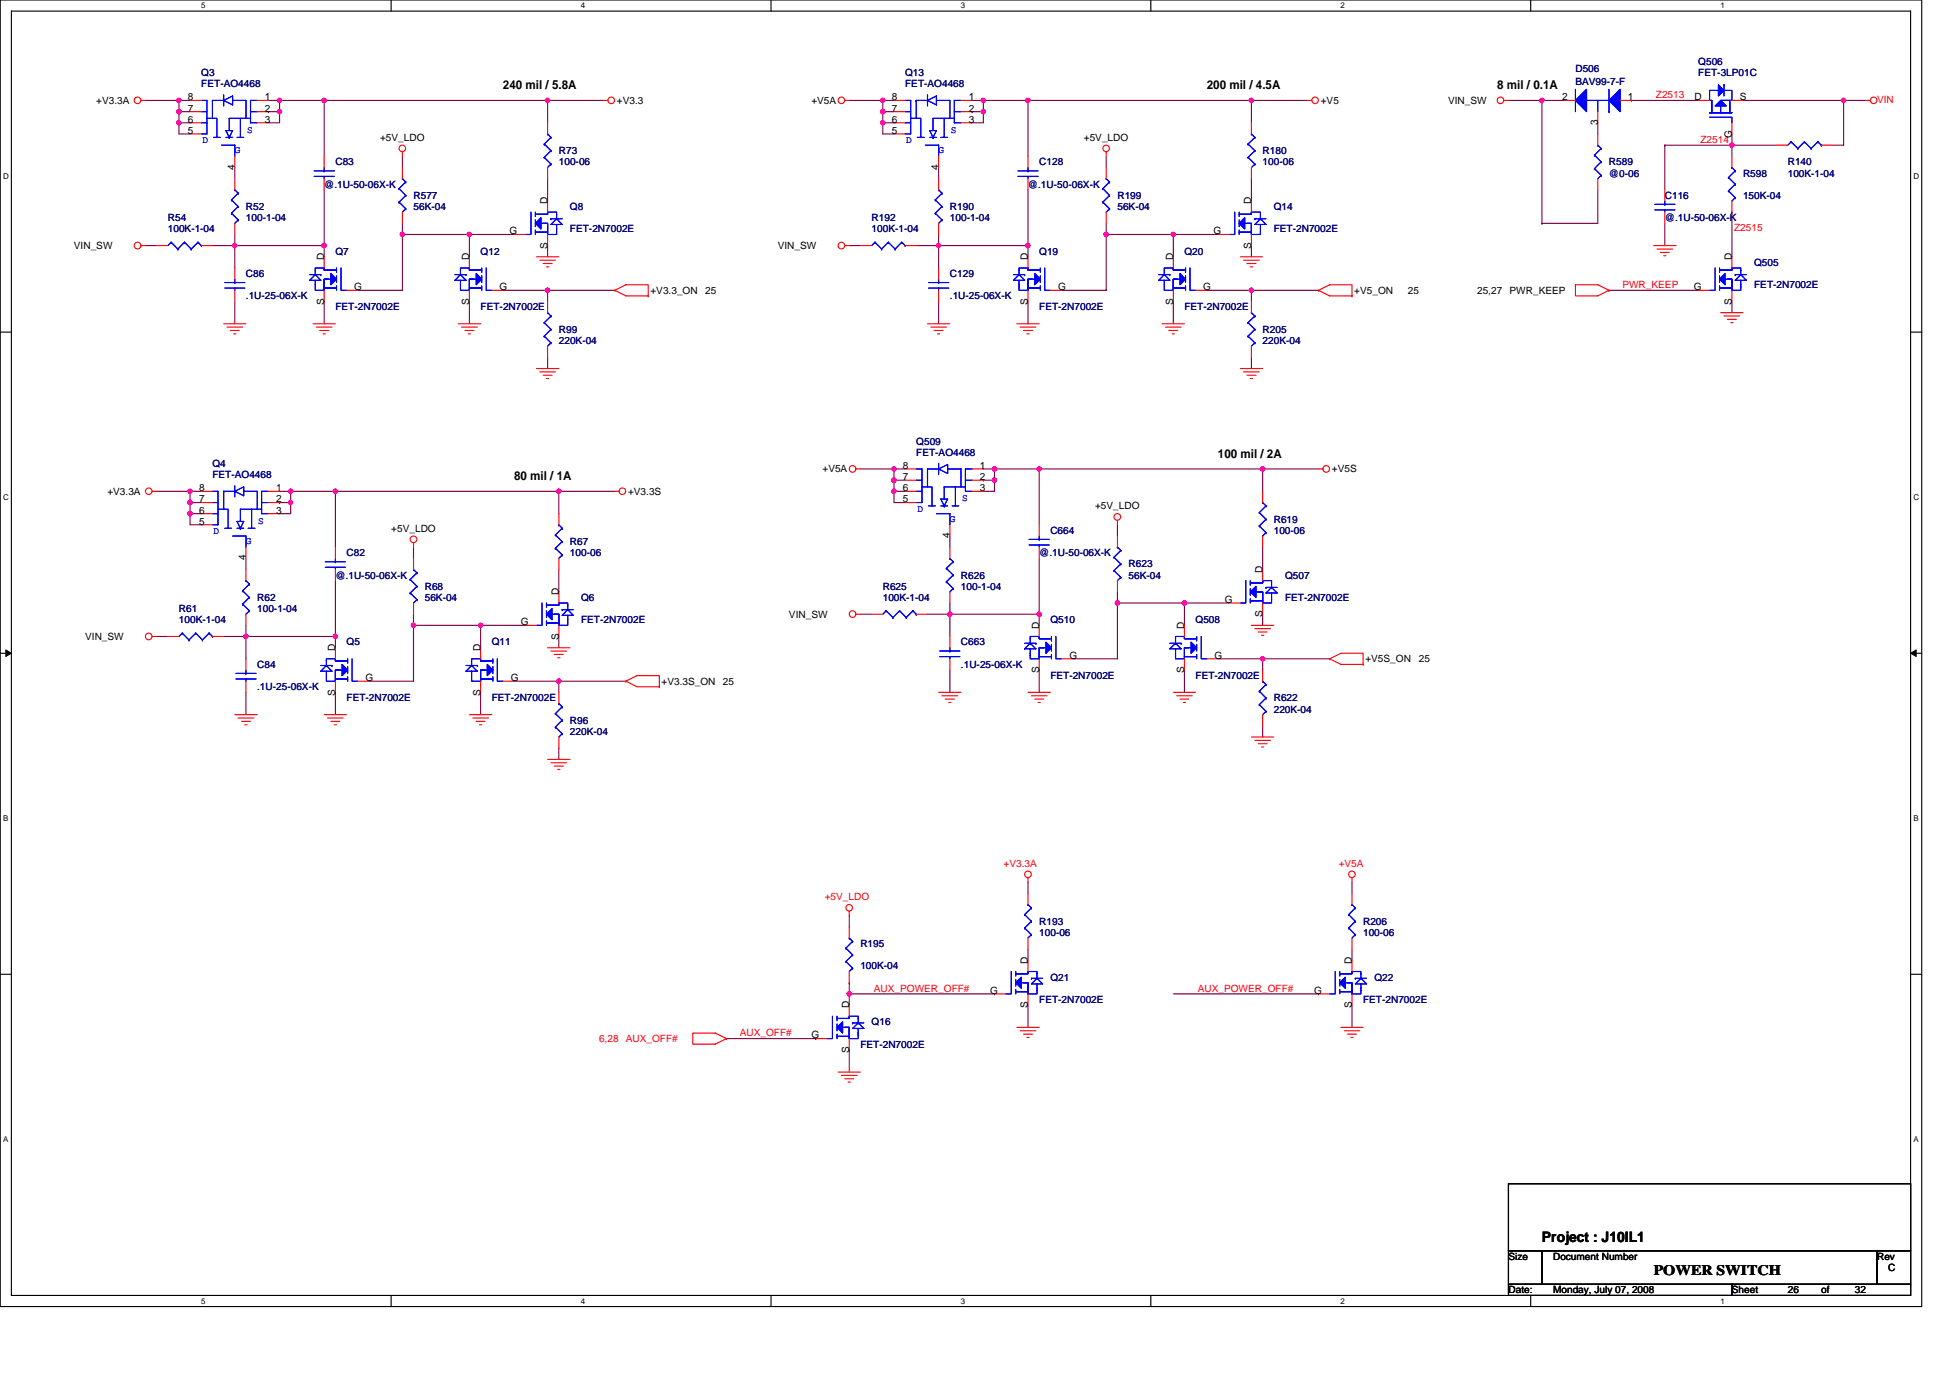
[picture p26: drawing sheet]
<svg xmlns="http://www.w3.org/2000/svg" width="297mm" height="210mm" viewBox="0 0 297 210" stroke-linecap="round" stroke-linejoin="round" font-family="sans-serif">
<defs><g id="words">
<g font-size="2.2">
<text x="234.9" y="189.2">Project : J10IL1</text>
<text x="251.9" y="194.3">POWER SWITCH</text>
</g>
<g font-size="1.9">
<text x="76.6" y="13.6">240 mil / 5.8A</text>
<text x="183.8" y="13.6">200 mil / 4.5A</text>
<text x="228.1" y="13.6">8 mil / 0.1A</text>
<text x="185.5" y="69.8">100 mil / 2A</text>
<text x="78.3" y="73.2">80 mil / 1A</text>
</g>
<g font-size="1.5" fill="#000080">
<text x="30.7" y="11.6">Q3</text>
<text x="137.9" y="11.6">Q13</text>
<text x="240" y="10.9">D506</text>
<text x="258.7" y="9.9">Q506</text>
<text x="258.7" y="11.6">FET-3LP01C</text>
<text x="30.7" y="13.3">FET-AO4468</text>
<text x="137.9" y="13.3">FET-AO4468</text>
<text x="240" y="12.9">BAV99-7-F</text>
<text x="85.1" y="23.5">R73</text>
<text x="192.3" y="23.5">R180</text>
<text x="49.4" y="28.6">@.1U-50-06X-K</text>
<text x="51.1" y="25.2">C83</text>
<text x="85.1" y="25.2">100-06</text>
<text x="156.6" y="28.6">@.1U-50-06X-K</text>
<text x="158.3" y="25.2">C128</text>
<text x="192.3" y="25.2">100-06</text>
<text x="245.1" y="25.2">R589</text>
<text x="245.1" y="26.9">@0-06</text>
<text x="265.5" y="26.9">R598</text>
<text x="272.3" y="25.2">R140</text>
<text x="272.3" y="26.9">100K-1-04</text>
<text x="25.6" y="33.7">R54</text>
<text x="25.6" y="35.4">100K-1-04</text>
<text x="37.5" y="32">R52</text>
<text x="37.5" y="33.7">100-1-04</text>
<text x="63" y="30.3">R577</text>
<text x="63" y="32">56K-04</text>
<text x="86.8" y="32">Q8</text>
<text x="86.8" y="35.4">FET-2N7002E</text>
<text x="132.8" y="33.7">R192</text>
<text x="132.8" y="35.4">100K-1-04</text>
<text x="144.7" y="32">R190</text>
<text x="144.7" y="33.7">100-1-04</text>
<text x="170.2" y="30.3">R199</text>
<text x="170.2" y="32">56K-04</text>
<text x="194" y="32">Q14</text>
<text x="194" y="35.4">FET-2N7002E</text>
<text x="253.6" y="30.3">C116</text>
<text x="253.6" y="33.7">@.1U-50-06X-K</text>
<text x="265.5" y="30.3">150K-04</text>
<text x="51.1" y="38.8">Q7</text>
<text x="73.2" y="38.8">Q12</text>
<text x="158.3" y="38.8">Q19</text>
<text x="180.4" y="38.8">Q20</text>
<text x="267.2" y="40.5">Q505</text>
<text x="37.5" y="42.2">C86</text>
<text x="37.5" y="45.6">.1U-25-06X-K</text>
<text x="51.1" y="47.3">FET-2N7002E</text>
<text x="73.2" y="47.3">FET-2N7002E</text>
<text x="144.7" y="42.2">C129</text>
<text x="144.7" y="45.6">.1U-25-06X-K</text>
<text x="158.3" y="47.3">FET-2N7002E</text>
<text x="180.4" y="47.3">FET-2N7002E</text>
<text x="267.2" y="43.9">FET-2N7002E</text>
<text x="85.1" y="50.7">R99</text>
<text x="85.1" y="52.4">220K-04</text>
<text x="192.3" y="50.7">R205</text>
<text x="192.3" y="52.4">220K-04</text>
<text x="32.4" y="71.1">Q4</text>
<text x="139.6" y="67.7">Q509</text>
<text x="139.6" y="69.4">FET-AO4468</text>
<text x="32.4" y="72.8">FET-AO4468</text>
<text x="86.8" y="83.1">R67</text>
<text x="160" y="81.3">C664</text>
<text x="194" y="79.7">R619</text>
<text x="194" y="81.3">100-06</text>
<text x="51.1" y="88.2">@.1U-50-06X-K</text>
<text x="52.8" y="84.8">C82</text>
<text x="64.7" y="89.9">R68</text>
<text x="86.8" y="84.8">100-06</text>
<text x="134.5" y="89.9">R625</text>
<text x="146.4" y="88.2">R626</text>
<text x="146.4" y="89.9">100-1-04</text>
<text x="158.3" y="84.8">@.1U-50-06X-K</text>
<text x="171.9" y="86.5">R623</text>
<text x="171.9" y="88.2">56K-04</text>
<text x="195.7" y="88.2">Q507</text>
<text x="27.3" y="93.3">R61</text>
<text x="27.3" y="95">100K-1-04</text>
<text x="39.2" y="91.6">R62</text>
<text x="39.2" y="93.3">100-1-04</text>
<text x="64.7" y="91.6">56K-04</text>
<text x="88.5" y="91.6">Q6</text>
<text x="88.5" y="95">FET-2N7002E</text>
<text x="134.5" y="91.6">100K-1-04</text>
<text x="160" y="95">Q510</text>
<text x="182.1" y="95">Q508</text>
<text x="195.7" y="91.6">FET-2N7002E</text>
<text x="39.2" y="101.8">C84</text>
<text x="52.8" y="98.4">Q5</text>
<text x="74.9" y="98.4">Q11</text>
<text x="146.4" y="98.4">C663</text>
<text x="146.4" y="101.8">.1U-25-06X-K</text>
<text x="39.2" y="105.2">.1U-25-06X-K</text>
<text x="52.8" y="106.9">FET-2N7002E</text>
<text x="74.9" y="106.9">FET-2N7002E</text>
<text x="160" y="103.5">FET-2N7002E</text>
<text x="182.1" y="103.5">FET-2N7002E</text>
<text x="194" y="106.9">R622</text>
<text x="86.8" y="110.3">R96</text>
<text x="86.8" y="112">220K-04</text>
<text x="194" y="108.6">220K-04</text>
<text x="158.3" y="140.9">R193</text>
<text x="158.3" y="142.6">100-06</text>
<text x="207.6" y="140.9">R206</text>
<text x="207.6" y="142.6">100-06</text>
<text x="131.1" y="144.3">R195</text>
<text x="131.1" y="147.7">100K-04</text>
<text x="160" y="149.4">Q21</text>
<text x="209.4" y="149.4">Q22</text>
<text x="158.3" y="152.8">FET-2N7002E</text>
<text x="207.6" y="152.8">FET-2N7002E</text>
<text x="131.1" y="159.6">FET-2N7002E</text>
<text x="132.8" y="156.2">Q16</text>
</g>
<g font-size="1.5">
<text x="14.7" y="15.8">+V3.3A</text>
<text x="28.6" y="17">7</text>
<text x="28.6" y="15.3">8</text>
<text x="40.4" y="15.3">1</text>
<text x="40.4" y="17">2</text>
<text x="94" y="15.8">+V3.3</text>
<text x="123.6" y="15.8">+V5A</text>
<text x="135.8" y="17">7</text>
<text x="135.8" y="15.3">8</text>
<text x="147.6" y="15.3">1</text>
<text x="147.6" y="17">2</text>
<text x="201.2" y="15.8">+V5</text>
<text x="220.6" y="15.8">VIN_SW</text>
<text x="238" y="15.3">2</text>
<text x="248" y="15.3">1</text>
<text x="258.1" y="15.3">D</text>
<text x="265" y="15.3">S</text>
<text x="28.6" y="20.4">5</text>
<text x="28.6" y="18.7">6</text>
<text x="40.4" y="18.7">3</text>
<text x="57.9" y="21.4">+5V_LDO</text>
<text x="135.8" y="20.4">5</text>
<text x="135.8" y="18.7">6</text>
<text x="147.6" y="18.7">3</text>
<text x="165.1" y="21.4">+5V_LDO</text>
<text x="243.4" y="19" transform="rotate(-90 243.4 19)">3</text>
<text x="263.8" y="21.1" transform="rotate(-90 263.8 21.1)">G</text>
<text x="35.7" y="25.8" transform="rotate(-90 35.7 25.8)">4</text>
<text x="143" y="25.8" transform="rotate(-90 143 25.8)">4</text>
<text x="77.6" y="35.7">G</text>
<text x="83.4" y="31.1" transform="rotate(-90 83.4 31.1)">D</text>
<text x="184.9" y="35.7">G</text>
<text x="190.6" y="31.1" transform="rotate(-90 190.6 31.1)">D</text>
<text x="11.3" y="38">VIN_SW</text>
<text x="49.4" y="39.6" transform="rotate(-90 49.4 39.6)">D</text>
<text x="71.5" y="39.6" transform="rotate(-90 71.5 39.6)">D</text>
<text x="83.4" y="37.9" transform="rotate(-90 83.4 37.9)">S</text>
<text x="118.5" y="38">VIN_SW</text>
<text x="156.6" y="39.6" transform="rotate(-90 156.6 39.6)">D</text>
<text x="178.7" y="39.6" transform="rotate(-90 178.7 39.6)">D</text>
<text x="190.6" y="37.9" transform="rotate(-90 190.6 37.9)">S</text>
<text x="263.8" y="39.6" transform="rotate(-90 263.8 39.6)">D</text>
<text x="49.4" y="46.4" transform="rotate(-90 49.4 46.4)">S</text>
<text x="54" y="44.2">G</text>
<text x="71.5" y="46.4" transform="rotate(-90 71.5 46.4)">S</text>
<text x="76.1" y="44.2">G</text>
<text x="99.1" y="44.8">+V3.3_ON</text>
<text x="107.4" y="44.8">25</text>
<text x="156.6" y="46.4" transform="rotate(-90 156.6 46.4)">S</text>
<text x="161.2" y="44.2">G</text>
<text x="178.7" y="46.4" transform="rotate(-90 178.7 46.4)">S</text>
<text x="183.3" y="44.2">G</text>
<text x="206.3" y="44.8">+V5_ON</text>
<text x="214.5" y="44.8">25</text>
<text x="225" y="44.8">25,27</text>
<text x="230" y="44.8">PWR_KEEP</text>
<text x="258" y="44.2">G</text>
<text x="263.8" y="46.4" transform="rotate(-90 263.8 46.4)">S</text>
<text x="125.3" y="72">+V5A</text>
<text x="137.5" y="71.4">8</text>
<text x="149.3" y="71.4">1</text>
<text x="202.9" y="72">+V5S</text>
<text x="16.4" y="75.4">+V3.3A</text>
<text x="30.3" y="76.6">7</text>
<text x="30.3" y="74.8">8</text>
<text x="42.1" y="74.8">1</text>
<text x="42.1" y="76.6">2</text>
<text x="95.7" y="75.4">+V3.3S</text>
<text x="137.5" y="76.6">5</text>
<text x="137.5" y="74.8">6</text>
<text x="137.5" y="73.2">7</text>
<text x="149.3" y="73.2">2</text>
<text x="149.3" y="74.8">3</text>
<text x="166.8" y="77.6">+5V_LDO</text>
<text x="30.3" y="79.9">5</text>
<text x="30.3" y="78.3">6</text>
<text x="42.1" y="78.3">3</text>
<text x="59.6" y="81">+5V_LDO</text>
<text x="144.7" y="82" transform="rotate(-90 144.7 82)">4</text>
<text x="37.4" y="85.4" transform="rotate(-90 37.4 85.4)">4</text>
<text x="192.3" y="87.3" transform="rotate(-90 192.3 87.3)">D</text>
<text x="79.4" y="95.3">G</text>
<text x="85.1" y="90.7" transform="rotate(-90 85.1 90.7)">D</text>
<text x="120.2" y="94.1">VIN_SW</text>
<text x="158.3" y="95.8" transform="rotate(-90 158.3 95.8)">D</text>
<text x="180.4" y="95.8" transform="rotate(-90 180.4 95.8)">D</text>
<text x="186.6" y="91.9">G</text>
<text x="192.3" y="94.1" transform="rotate(-90 192.3 94.1)">S</text>
<text x="13" y="97.5">VIN_SW</text>
<text x="51.1" y="99.2" transform="rotate(-90 51.1 99.2)">D</text>
<text x="73.2" y="99.2" transform="rotate(-90 73.2 99.2)">D</text>
<text x="85.1" y="97.5" transform="rotate(-90 85.1 97.5)">S</text>
<text x="162.9" y="100.4">G</text>
<text x="185" y="100.4">G</text>
<text x="208" y="100.9">+V5S_ON</text>
<text x="216.2" y="100.9">25</text>
<text x="51.1" y="106" transform="rotate(-90 51.1 106)">S</text>
<text x="55.7" y="103.8">G</text>
<text x="73.2" y="106" transform="rotate(-90 73.2 106)">S</text>
<text x="77.8" y="103.8">G</text>
<text x="100.8" y="104.3">+V3.3S_ON</text>
<text x="110.1" y="104.3">25</text>
<text x="158.3" y="102.6" transform="rotate(-90 158.3 102.6)">S</text>
<text x="180.4" y="102.6" transform="rotate(-90 180.4 102.6)">S</text>
<text x="156.6" y="146.9" transform="rotate(-90 156.6 146.9)">D</text>
<text x="205.9" y="146.9" transform="rotate(-90 205.9 146.9)">D</text>
<text x="129.3" y="153.7" transform="rotate(-90 129.3 153.7)">D</text>
<text x="150.8" y="151.4">G</text>
<text x="156.6" y="153.6" transform="rotate(-90 156.6 153.6)">S</text>
<text x="200.2" y="151.4">G</text>
<text x="205.9" y="153.6" transform="rotate(-90 205.9 153.6)">S</text>
<text x="123.6" y="158.2">G</text>
<text x="129.3" y="160.5" transform="rotate(-90 129.3 160.5)">S</text>
<text x="229.8" y="192">Size</text>
<text x="236.6" y="192">Document Number</text>
<text x="285.9" y="192">Rev</text>
<text x="229.8" y="197.1">Date:</text>
<text x="236.6" y="197.1">Monday, July 07, 2008</text>
<text x="263.8" y="197.1">Sheet</text>
<text x="272.3" y="197.1">26</text>
<text x="277.4" y="197.1">of</text>
<text x="282.5" y="197.1">32</text>
<text x="287.6" y="193.7">C</text>
</g>
<g font-size="1.5" fill="#f00">
<text x="252.2" y="15">Z2513</text>
<text x="285.9" y="15.7">VIN</text>
<text x="259" y="21.8">Z2514</text>
<text x="264.2" y="35.2">Z2515</text>
<text x="247.1" y="43.9">PWR_KEEP</text>
<text x="125.6" y="137.2">+5V_LDO</text>
<text x="152.9" y="132.1">+V3.3A</text>
<text x="203.9" y="132.1">+V5A</text>
<text x="133.1" y="151.1">AUX_POWER_OFF#</text>
<text x="182.5" y="151.1">AUX_POWER_OFF#</text>
<text x="91.2" y="158.8">6,28</text>
<text x="95.3" y="158.8">AUX_OFF#</text>
<text x="112.7" y="157.9">AUX_OFF#</text>
</g>
<g font-size="1.5" fill="#00f">
<text x="30.8" y="21.8">D</text>
<text x="35.8" y="23.3">G</text>
<text x="37.6" y="20.3">S</text>
<text x="138" y="21.8">D</text>
<text x="143" y="23.3">G</text>
<text x="144.9" y="20.3">S</text>
<text x="139.7" y="78">D</text>
<text x="146.6" y="76.4">S</text>
<text x="32.5" y="81.3">D</text>
<text x="37.5" y="82.9">G</text>
<text x="39.3" y="79.8">S</text>
<text x="144.7" y="79.5">G</text>
</g>
<g font-size="1.2">
<text x="30.6" y="1.2">5</text>
<text x="88.5" y="1.2">4</text>
<text x="146.4" y="1.2">3</text>
<text x="204.2" y="1.2">2</text>
<text x="262.1" y="1.2">1</text>
<text x=".5" y="27.2">D</text>
<text x="291.5" y="27.2">D</text>
<text x=".5" y="76.1">C</text>
<text x="291.5" y="76.1">C</text>
<text x=".5" y="125.1">B</text>
<text x="291.5" y="125.1">B</text>
<text x=".5" y="174">A</text>
<text x="291.5" y="174">A</text>
<text x="30.6" y="198.6">5</text>
<text x="88.5" y="198.6">4</text>
<text x="146.4" y="198.6">3</text>
<text x="204.2" y="198.6">2</text>
<text x="262.1" y="198.6">1</text>
</g>
</g></defs>
<path d="M0 0h292.7v199.1h-292.7zM1.7 1.7h289.3v195.7h-289.3z" fill="none" stroke="#000" stroke-width=".17"/>
<g fill="#fff">
<path d="M30.6 .2h.7v1.3h-.7z"/>
<path d="M30.6 197.6h.7v1.3h-.7z"/>
</g>
<path d="M59.6 0v1.7M59.6 197.4v1.7" fill="none" stroke="#000" stroke-width=".17"/>
<g fill="#fff">
<path d="M88.5 .2h.7v1.3h-.7z"/>
<path d="M88.5 197.6h.7v1.3h-.7z"/>
</g>
<path d="M117.5 0v1.7M117.5 197.4v1.7" fill="none" stroke="#000" stroke-width=".17"/>
<g fill="#fff">
<path d="M146.4 .2h.6v1.3h-.6z"/>
<path d="M146.4 197.6h.6v1.3h-.6z"/>
</g>
<path d="M175.3 0v1.7M175.3 197.4v1.7" fill="none" stroke="#000" stroke-width=".17"/>
<g fill="#fff">
<path d="M204.2 .2h.7v1.3h-.7z"/>
<path d="M204.2 197.6h.7v1.3h-.7z"/>
</g>
<path d="M233.2 0v1.7M233.2 197.4v1.7" fill="none" stroke="#000" stroke-width=".17"/>
<g fill="#fff">
<path d="M262.1 .2h.6v1.3h-.6z"/>
<path d="M262.1 197.6h.6v1.3h-.6z"/>
<path d="M.5 26.1h.8v1.4h-.8z"/>
<path d="M291.5 26.1h.8v1.4h-.8z"/>
<path d="M.5 75.1h.8v1.3h-.8z"/>
<path d="M291.5 75.1h.8v1.3h-.8z"/>
</g>
<path d="M0 50.6h1.7M291 50.6h1.7" fill="none" stroke="#000" stroke-width=".17"/>
<g fill="#fff">
<path d="M.5 124h.7v1.3h-.7z"/>
<path d="M291.5 124h.7v1.3h-.7z"/>
</g>
<path d="M0 99.5h1.7M291 99.5h1.7" fill="none" stroke="#000" stroke-width=".17"/>
<path d="M.9 99l.8 .5-.8 .5zM291 99.5l.9-.5v1z" fill="#000" stroke="#000" stroke-width=".15"/>
<g fill="#fff">
<path d="M.5 172.9h.7v1.3h-.7z"/>
<path d="M291.5 172.9h.7v1.3h-.7z"/>
</g>
<path d="M0 148.5h1.7M291 148.5h1.7M229.8 180.4h61.2v10.2h-61.2zM229.8 190.6h5.1v5.1h-5.1zM229.8 195.7h34v1.7h-34zM234.9 190.6h51v5.1h-51zM263.8 195.7h27.2v1.7h-27.2zM285.9 190.6h5.1v5.1h-5.1z" fill="none" stroke="#000" stroke-width=".17"/>
<g fill="none" stroke="#800040" stroke-width=".17">
<path d="M22.2 15.3h5.1M27.3 18.7h.1M27.3 15.3v5.1h1.7M27.3 15.3h.1M27.3 17h1.7M27.3 15.3h1.7M27.3 18.7h1.7M27.3 17h.1M40.9 15.3h1.7M40.9 17h.1M40.9 17h1.7M42.6 15.3h6.8v8.5"/>
<path d="M42.6 15.3h.1M42.6 17v1.7h-1.7M42.6 15.3v1.7M49.4 15.3h.1M49.4 15.3h42.5M83.4 15.3h.1M83.4 15.3v3.4M129.4 15.3h5.1M134.5 18.7h.1M134.5 15.3v5.1h1.7M134.5 15.3h.1M134.5 17h1.7"/>
<path d="M134.5 15.3h1.7M134.5 18.7h1.7M134.5 17h.1M148.1 15.3h1.7M148.1 17h.1M148.1 17h1.7M149.8 15.3h6.8v8.5M149.8 15.3h.1M149.8 17v1.7h-1.7M149.8 15.3v1.7M156.6 15.3h.1M156.6 15.3h42.5"/>
<path d="M190.6 15.3h.1M190.6 15.3v3.4M229.8 15.3h5.1M234.9 15.3h3.4M234.9 15.3v18.7M243.4 18.7v1.7M248.5 15.3h.1M248.5 15.3h10.2M265.5 15.3h15.3M280.8 15.3v6.8h-1.7M280.8 15.3h.1M280.8 15.3h3.4"/>
<path d="M22.2 37.4h1.7M32.4 37.4h3.4M35.8 25.5v1.7M35.8 37.4v3.4M35.8 37.4h.1M35.8 35.7v1.7M35.8 37.4h13.6M49.4 28.9v8.5M49.4 37.4v1.7M61.3 34v1.7M61.3 35.7h.1M61.3 35.7v8.5h-6.8"/>
<path d="M61.3 23.8v1.7M61.3 35.7h10.2M71.5 35.7v3.4M71.5 35.7h6.8M83.4 37.4v1.7M83.4 27.2v3.4M129.4 37.4h1.7M139.6 37.4h3.4M143 25.5v1.7M143 37.4v3.4M143 37.4h.1M143 35.7v1.7"/>
<path d="M143 37.4h13.6M156.6 28.9v8.5M156.6 37.4v1.7M168.5 34v1.7M168.5 35.7h.1M168.5 35.7v8.5h-6.8M168.5 23.8v1.7M168.5 35.7h10.2M178.7 35.7v3.4M178.7 35.7h6.8M190.6 37.4v1.7M190.6 27.2v3.4"/>
<path d="M234.9 34h.1M243.4 28.9v5.1h-8.5M253.6 22.1v6.8M253.6 34v3.4M253.6 22.1h.1M253.6 22.1h17M263.8 32.3h.1M263.8 22.1v1.7M263.8 20.4v1.7M263.8 22.1h.1M263.8 32.3v6.8M35.8 45.9v3.4"/>
<path d="M49.4 45.9v3.4M71.5 45.9v3.4M76.6 44.2h6.8M83.4 54.4v1.8M83.4 44.2v1.7M83.4 44.2h.1M83.4 44.2h10.2M143 45.9v3.4M156.6 45.9v3.4M178.7 45.9v3.4M183.8 44.2h6.8v1.7M190.6 54.4v1.8"/>
<path d="M190.6 44.2h.1M190.6 44.2h10.2M245.1 44.2h.1M245.1 44.2h13.6M263.8 45.9v1.7M23.9 74.9h5.1M29 78.3h.1M29 74.9v5.1h1.7M29 74.9h.1M29 76.6h1.7M29 74.9h1.7M29 78.3h1.7"/>
<path d="M29 76.6h.1M42.6 74.9h1.7M42.6 76.6h.1M42.6 76.6h1.7M44.3 74.9h6.8v8.5M44.3 74.9h.1M44.3 76.6v1.7h-1.7M44.3 74.9v1.7M51.1 74.9h.1M51.1 74.9h42.5M85.1 74.9h.1M85.1 74.9v3.4"/>
<path d="M131.1 71.5h5.1M136.2 74.9h.1M136.2 71.5v5.1h1.7M136.2 71.5h.1M136.2 73.2h1.7M136.2 71.5h1.7M136.2 74.9h1.7M136.2 73.2h.1M149.8 71.5h1.7M149.8 73.2h.1M149.8 73.2h1.7M151.5 71.5h6.8v8.5"/>
<path d="M151.5 71.5h.1M151.5 73.2v1.7h-1.7M151.5 71.5v1.7M158.3 71.5h.1M158.3 71.5h42.5M170.2 80v1.7M192.3 71.5h.1M192.3 71.5v3.4M23.9 97h1.7M34.1 97h3.4M37.5 85.1v1.7M37.5 97v3.4"/>
<path d="M37.5 97h.1M37.5 95.3v1.7M37.5 97h13.6M51.1 88.5v8.5M51.1 97v1.7M63 93.6v1.7M63 95.3h.1M63 95.3v8.5h-6.8M63 83.4v1.7M63 95.3h10.2M73.2 95.3v3.4M73.2 95.3h6.8"/>
<path d="M85.1 97v1.7M85.1 86.8v3.4M131.1 93.6h1.7M141.3 93.6h3.4M144.7 81.7v1.7M144.7 93.6v3.4M144.7 93.6h.1M144.7 91.9v1.7M144.7 93.6h13.6M158.3 85.1v8.5M158.3 93.6v1.7M170.2 90.2v1.7"/>
<path d="M170.2 91.9h.1M170.2 91.9v8.5h-6.8M170.2 91.9h10.2M180.4 91.9v3.4M180.4 91.9h6.8M192.3 93.6v1.7M192.3 83.4v3.4M37.5 105.5v3.4M51.1 105.5v3.4M73.2 105.5v3.4M78.3 103.8h6.8M85.1 114v1.7"/>
<path d="M85.1 103.8v1.7M85.1 103.8h.1M85.1 103.8h10.2M144.7 102.1v3.4M158.3 102.1v3.4M180.4 102.1v3.4M185.5 100.4h6.8v1.7M192.3 110.6v1.7M192.3 100.4h.1M192.3 100.4h10.2M129.4 139.5v1.7M156.6 134.4v1.7"/>
<path d="M205.9 134.4v1.7M110.7 158.3h13.6M124.3 158.3h.1M129.4 149.8h.1M129.4 160v3.4M129.4 151.4h.1M129.4 151.4h22.1M129.4 149.8v3.4M151.5 151.4h.1M156.6 153.2v3.3M156.6 144.7v1.6M178.7 151.4h22.1"/>
<path d="M200.8 151.4h.1M205.9 153.2v3.3M205.9 144.7v1.6"/>
</g>
<g fill="#f0f" stroke="#f0f" stroke-width=".17">
<circle cx="42.6" cy="15.3" r=".33"/>
<circle cx="27.2" cy="18.7" r=".33"/>
<circle cx="71.5" cy="35.7" r=".33"/>
<circle cx="61.3" cy="35.7" r=".33"/>
<circle cx="27.2" cy="17" r=".33"/>
<circle cx="27.2" cy="15.3" r=".33"/>
<circle cx="49.4" cy="37.4" r=".33"/>
<circle cx="35.8" cy="37.4" r=".33"/>
<circle cx="83.4" cy="15.3" r=".33"/>
<circle cx="42.6" cy="17" r=".33"/>
<circle cx="49.4" cy="15.3" r=".33"/>
<circle cx="83.4" cy="44.2" r=".33"/>
<circle cx="149.8" cy="15.3" r=".33"/>
<circle cx="134.5" cy="18.7" r=".33"/>
<circle cx="178.7" cy="35.7" r=".33"/>
<circle cx="168.5" cy="35.7" r=".33"/>
<circle cx="134.5" cy="17" r=".33"/>
<circle cx="134.5" cy="15.3" r=".33"/>
<circle cx="156.6" cy="37.4" r=".33"/>
<circle cx="143" cy="37.4" r=".33"/>
<circle cx="190.6" cy="15.3" r=".33"/>
<circle cx="149.8" cy="17" r=".33"/>
<circle cx="156.6" cy="15.3" r=".33"/>
<circle cx="190.6" cy="44.2" r=".33"/>
<circle cx="44.3" cy="74.9" r=".33"/>
<circle cx="28.9" cy="78.3" r=".33"/>
<circle cx="73.2" cy="95.3" r=".33"/>
<circle cx="63" cy="95.3" r=".33"/>
<circle cx="28.9" cy="76.6" r=".33"/>
<circle cx="28.9" cy="74.9" r=".33"/>
<circle cx="51.1" cy="97" r=".33"/>
<circle cx="37.4" cy="97" r=".33"/>
<circle cx="85.1" cy="74.9" r=".33"/>
<circle cx="44.3" cy="76.6" r=".33"/>
<circle cx="51.1" cy="74.9" r=".33"/>
<circle cx="85.1" cy="103.8" r=".33"/>
<circle cx="151.5" cy="71.4" r=".33"/>
<circle cx="136.2" cy="74.9" r=".33"/>
<circle cx="180.4" cy="91.9" r=".33"/>
<circle cx="170.2" cy="91.9" r=".33"/>
<circle cx="136.2" cy="73.2" r=".33"/>
<circle cx="136.2" cy="71.4" r=".33"/>
<circle cx="158.3" cy="93.6" r=".33"/>
<circle cx="144.7" cy="93.6" r=".33"/>
<circle cx="192.3" cy="71.4" r=".33"/>
<circle cx="151.5" cy="73.2" r=".33"/>
<circle cx="158.3" cy="71.4" r=".33"/>
<circle cx="192.3" cy="100.4" r=".33"/>
<circle cx="234.9" cy="15.3" r=".33"/>
<circle cx="280.8" cy="15.3" r=".33"/>
<circle cx="263.8" cy="22.1" r=".33"/>
<circle cx="129.4" cy="151.4" r=".33"/>
</g>
<g fill="none" stroke="#f00" stroke-width=".17">
<path d="M21.5 15.3h.7M29 15.3h1.7M29 17h1.7M29 18.7h1.7M39.2 15.3h1.7M39.2 17h1.7M39.2 18.7h1.7M83.4 18.7v1.7M91.9 15.3h.7M128.7 15.3h.7M136.2 15.3h1.7M136.2 17h1.7"/>
<path d="M136.2 18.7h1.7M146.4 15.3h1.7M146.4 17h1.7M146.4 18.7h1.7M190.6 18.7v1.7M199.1 15.3h.7M229.1 15.3h.7M238.3 15.3h1.7M243.4 17v1.7M246.8 15.3h1.7M258.7 15.3h1.7M263.8 18.7v1.7"/>
<path d="M263.8 15.3h1.7M284.2 15.3h.7M21.5 37.4h.7M23.9 37.4h1.7M29 20.4h1.7M30.7 37.4h1.7M35.8 23.8v1.7M35.8 27.2v1.7M35.8 34v1.7M49.4 23.8v1.7M49.4 27.2v1.7M49.4 39.1v1.7"/>
<path d="M61.3 23.1v.7M61.3 25.5v1.7M61.3 32.3v1.7M71.5 39.1v1.7M78.3 35.7h1.7M81.7 39.1h3.4M82.2 39.6h2.4M83.4 25.5v1.7M83.4 30.6v1.7M83.4 35.7v1.7M128.7 37.4h.7M131.1 37.4h1.7"/>
<path d="M136.2 20.4h1.7M137.9 37.4h1.7M143 23.8v1.7M143 27.2v1.7M143 34v1.7M156.6 23.8v1.7M156.6 27.2v1.7M156.6 39.1v1.7M168.5 23.1v.7M168.5 25.5v1.7M168.5 32.3v1.7M178.7 39.1v1.7"/>
<path d="M185.5 35.7h1.7M188.9 39.1h3.4M189.4 39.6h2.4M190.6 25.5v1.7M190.6 30.6v1.7M190.6 35.7v1.7M243.4 20.4v1.7M243.4 27.2v1.7M251.9 37.4h3.4M252.4 38h2.4M252.9 38.5h1.4M253.4 39h.4"/>
<path d="M253.6 28.9v1.7M253.6 32.3v1.7M263.8 23.8v1.7M263.8 30.6v1.7M263.8 39.1v1.7M270.6 22.1h1.7M277.4 22.1h1.7M34.1 49.3h3.4M34.6 49.8h2.4M35.1 50.4h1.3M35.6 50.9h.3M35.8 40.8v1.7"/>
<path d="M35.8 44.2v1.7M47.7 49.3h3.4M48.2 49.8h2.4M48.7 50.4h1.4M49.2 50.9h.3M49.4 44.2v1.7M52.8 44.2h1.7M69.8 49.3h3.4M70.3 49.8h2.4M70.8 50.4h1.4M71.3 50.9h.4M71.5 44.2v1.7"/>
<path d="M74.9 44.2h1.7M81.7 56.2h3.4M82.2 56.7h2.4M82.7 57.2h1.4M82.7 40.2h1.4M83.2 57.7h.4M83.2 40.7h.4M83.4 45.9v1.7M83.4 52.7v1.7M93.6 44.2l1.7 .9h3.4M93.6 44.2h.1M93.6 44.2l1.7-.8h3.4v1.7"/>
<path d="M98.7 45.1h.1M141.3 49.3h3.4M141.8 49.8h2.4M142.3 50.4h1.4M142.8 50.9h.3M143 40.8v1.7M143 44.2v1.7M154.9 49.3h3.4M155.4 49.8h2.4M155.9 50.4h1.4M156.4 50.9h.4M156.6 44.2v1.7"/>
<path d="M160 44.2h1.7M177 49.3h3.4M177.5 49.8h2.4M178 50.4h1.4M178.6 50.9h.3M178.7 44.2v1.7M182.1 44.2h1.7M188.9 56.2h3.4M189.4 56.7h2.4M189.9 57.2h1.4M189.9 40.2h1.4M190.5 57.7h.3"/>
<path d="M190.5 40.7h.3M190.6 45.9v1.7M190.6 52.7v1.7M200.8 44.2l1.7 .9h3.4M200.8 44.2h.1M200.8 44.2l1.7-.8h3.4v1.7M205.9 45.1h.1M240 43.4h3.4l1.7 .8M240 43.4v1.7h3.4l1.7-.9M240 43.4h.1M245.1 44.2h.1M258.7 44.2h1.7"/>
<path d="M262.1 47.6h3.4M262.6 48.2h2.4M263.1 48.7h1.4M263.6 49.2h.4M263.8 44.2v1.7M23.2 74.9h.7M30.7 74.9h1.7M30.7 76.6h1.7M30.7 78.3h1.7M30.7 80h1.7M40.9 74.9h1.7M40.9 76.6h1.7"/>
<path d="M40.9 78.3h1.7M85.1 78.3v1.7M93.6 74.9h.7M130.4 71.5h.7M137.9 74.9h1.7M137.9 76.6h1.7M137.9 71.5h1.7M137.9 73.2h1.7M144.7 80v1.7M148.1 74.9h1.7M148.1 71.5h1.7M148.1 73.2h1.7"/>
<path d="M158.3 80v1.7M170.2 79.3v.7M192.3 74.9v1.7M200.8 71.5h.7M23.2 97h.7M25.6 97h1.7M32.4 97h1.7M37.5 83.4v1.7M37.5 86.8v1.7M37.5 93.6v1.7M51.1 83.4v1.7M51.1 86.8v1.7"/>
<path d="M51.1 98.7v1.7M63 82.7v.7M63 85.1v1.7M63 91.9v1.7M73.2 98.7v1.7M80 95.3h1.7M83.4 98.7h3.4M83.9 99.2h2.4M84.4 99.7h1.4M85.1 85.1v1.7M85.1 90.2v1.7M85.1 95.3v1.7"/>
<path d="M130.4 93.6h.7M132.8 93.6h1.7M139.6 93.6h1.7M144.7 83.4v1.7M144.7 90.2v1.7M144.7 97v1.7M158.3 83.4v1.7M158.3 95.3v1.7M170.2 81.7v1.7M170.2 88.5v1.7M180.4 95.3v1.7M187.2 91.9h1.7"/>
<path d="M190.6 95.3h3.4M191.2 95.8h2.3M191.7 96.3h1.3M192.2 96.8h.3M192.3 81.7v1.7M192.3 86.8v1.7M192.3 91.9v1.7M35.8 108.9h3.4M36.3 109.4h2.4M36.8 109.9h1.4M37.3 110.4h.3M37.5 100.4v1.7"/>
<path d="M37.5 103.8v1.7M49.4 108.9h3.4M49.9 109.4h2.4M50.4 109.9h1.4M50.9 110.4h.4M51.1 103.8v1.7M54.5 103.8h1.7M71.5 108.9h3.4M72 109.4h2.4M72.5 109.9h1.4M73 110.4h.4M73.2 103.8v1.7"/>
<path d="M76.6 103.8h1.7M83.4 115.7h3.4M83.9 116.2h2.4M84.4 116.7h1.4M85 117.2h.3M85 100.2h.3M85.1 105.5v1.7M85.1 112.3v1.7M95.3 103.8l1.7 .8h3.4M95.3 103.8h.1M95.3 103.8l1.7-.8h3.4v1.6M100.4 104.6h.1"/>
<path d="M143 105.5h3.4M143.5 106h2.4M144 106.5h1.4M144.5 107h.4M144.7 100.4v1.7M156.6 105.5h3.4M157.1 106h2.4M157.6 106.5h1.4M158.1 107h.4M158.3 100.4v1.7M161.7 100.4h1.7M178.7 105.5h3.4"/>
<path d="M179.2 106h2.4M179.7 106.5h1.4M180.3 107h.3M180.4 100.4v1.7M183.8 100.4h1.7M190.6 112.3h3.4M191.2 112.8h2.3M191.7 113.3h1.3M192.2 113.8h.3M192.3 102.1v1.7M192.3 108.9v1.7M202.5 100.4l1.8 .8h3.3"/>
<path d="M202.5 100.4h.1M202.5 100.4l1.8-.9h3.3v1.7M207.6 101.2h.1M129.4 138.9v.6M156.6 133.8v.6M156.6 136.1v1.7M205.9 133.8v.6M205.9 136.1v1.7M105.5 157.4h3.4l1.8 .9-1.8 .8h-3.4zM110.7 158.3h.1M124.3 158.3h1.7M129.4 141.2v1.7"/>
<path d="M129.4 148v1.8M129.4 153.2v1.7M129.4 158.3v1.7M151.5 151.4h1.7M154.9 156.5h3.4M155.4 157.1h2.4M155.9 157.6h1.4M156.4 158.1h.4M156.6 142.9v1.8M156.6 146.3v1.7M156.6 151.4v1.8M200.8 151.4h1.7"/>
<path d="M204.3 156.5h3.3M204.8 157.1h2.3M205.3 157.6h1.3M205.8 158.1h.3M205.9 142.9v1.8M205.9 146.3v1.7M205.9 151.4v1.8M127.7 163.4h3.4M128.2 163.9h2.4M128.7 164.4h1.3M129.2 164.9h.3"/>
<circle cx="21" cy="15.3" r=".51"/>
<circle cx="93.1" cy="15.3" r=".51"/>
<circle cx="128.2" cy="15.3" r=".5"/>
<circle cx="200.3" cy="15.3" r=".5"/>
<circle cx="228.6" cy="15.3" r=".5"/>
<circle cx="285.4" cy="15.3" r=".5"/>
<circle cx="20.9" cy="37.4" r=".51"/>
<circle cx="61.3" cy="22.6" r=".5"/>
<circle cx="128.2" cy="37.4" r=".51"/>
<circle cx="168.5" cy="22.6" r=".5"/>
<circle cx="22.7" cy="74.9" r=".5"/>
<circle cx="94.8" cy="74.9" r=".5"/>
<circle cx="129.9" cy="71.5" r=".51"/>
<circle cx="170.2" cy="78.8" r=".51"/>
<circle cx="202" cy="71.5" r=".51"/>
<circle cx="22.6" cy="97" r=".51"/>
<circle cx="63" cy="82.2" r=".51"/>
<circle cx="129.9" cy="93.6" r=".51"/>
<circle cx="129.4" cy="138.3" r=".5"/>
<circle cx="156.6" cy="133.2" r=".51"/>
<circle cx="205.9" cy="133.2" r=".5"/>
</g>
<g fill="#00f" stroke="#00f" stroke-width=".17">
<path d="M204.1 149.8l.8-.9v1.7z" fill-rule="evenodd"/>
<path d="M204.1 149.8l.8-.9v1.7z" fill-rule="evenodd"/>
<path d="M128.4 155.7v1.7l-.9-.9z" fill-rule="evenodd"/>
<path d="M128.4 155.7v1.7l-.9-.9z" fill-rule="evenodd"/>
<path d="M72.5 41.7l.9 .8-.9 .9z" fill-rule="evenodd"/>
<path d="M72.5 41.7l.9 .8-.9 .9z" fill-rule="evenodd"/>
<path d="M157.6 41.7l.9 .8-.9 .9z" fill-rule="evenodd"/>
<path d="M157.6 41.7l.9 .8-.9 .9z" fill-rule="evenodd"/>
<path d="M179.7 41.7l.9 .8-.9 .9z" fill-rule="evenodd"/>
<path d="M179.7 41.7l.9 .8-.9 .9z" fill-rule="evenodd"/>
<path d="M50.4 41.7l.9 .8-.9 .9z" fill-rule="evenodd"/>
<path d="M50.4 41.7l.9 .8-.9 .9z" fill-rule="evenodd"/>
<path d="M84.1 92.7v1.7l-.9-.8z" fill-rule="evenodd"/>
<path d="M84.1 92.7v1.7l-.9-.8z" fill-rule="evenodd"/>
<path d="M190.5 90.2l.8-.9v1.7z" fill-rule="evenodd"/>
<path d="M190.5 90.2l.8-.9v1.7z" fill-rule="evenodd"/>
<path d="M261.3 16.2l.8-.9 .8 .9z" fill-rule="evenodd"/>
<path d="M261.8 12.9l.8 .9-.8 .8z" fill-rule="evenodd"/>
<path d="M261.3 16.2l.8-.9 .8 .9z" fill-rule="evenodd"/>
<path d="M261.8 12.9l.8 .9-.8 .8z" fill-rule="evenodd"/>
<path d="M181.4 97.9l.9 .8-.9 .8z" fill-rule="evenodd"/>
<path d="M181.4 97.9l.9 .8-.9 .8z" fill-rule="evenodd"/>
<path d="M241.7 13.6v3.4l-1.7-1.7z" fill-rule="evenodd"/>
<path d="M245.1 15.3l1.7-1.7v3.4z" fill-rule="evenodd"/>
<path d="M241.7 13.6v3.4l-1.7-1.7z" fill-rule="evenodd"/>
<path d="M245.1 15.3l1.7-1.7v3.4z" fill-rule="evenodd"/>
<path d="M262.8 41.7v1.7l-.9-.9z" fill-rule="evenodd"/>
<path d="M262.8 41.7v1.7l-.9-.9z" fill-rule="evenodd"/>
<path d="M74.2 101.2l.9 .9-.9 .9z" fill-rule="evenodd"/>
<path d="M74.2 101.2l.9 .9-.9 .9z" fill-rule="evenodd"/>
<path d="M52.1 101.2l.9 .9-.9 .9z" fill-rule="evenodd"/>
<path d="M52.1 101.2l.9 .9-.9 .9z" fill-rule="evenodd"/>
<path d="M159.3 97.9l.9 .8-.9 .8z" fill-rule="evenodd"/>
<path d="M159.3 97.9l.9 .8-.9 .8z" fill-rule="evenodd"/>
<path d="M155.6 148.9v1.7l-.9-.8z" fill-rule="evenodd"/>
<path d="M155.6 148.9v1.7l-.9-.8z" fill-rule="evenodd"/>
<path d="M82.4 33.2v1.7l-.8-.9z" fill-rule="evenodd"/>
<path d="M82.4 33.2v1.7l-.8-.9z" fill-rule="evenodd"/>
<path d="M189.6 33.2v1.7l-.8-.9z" fill-rule="evenodd"/>
<path d="M189.6 33.2v1.7l-.8-.9z" fill-rule="evenodd"/>
</g>
<g fill="none" stroke="#00f" stroke-width=".17">
<path d="M30.7 15.3h.8v5.1h-.8M30.7 17h.8M30.7 18.7h.8M31.5 18h1.5v2.9M32.4 15.3v2.7M32.4 15.3h.1M32.4 15.3h1.7M34.1 14.5v1.7M34.1 15.3l1.3-.7v1.4zM34.1 15.3h.1M34.4 19.9h1l-.5 1zM35.4 15.3h2.1v2.7"/>
<path d="M36.6 18h-1.7v1.9M38.2 18h-1.6v2.9M38.2 17h1M39.2 15.3h-1v3.4h1M137.9 15.3h.8v5.1h-.8M137.9 17h.8M137.9 18.7h.8M138.7 18h1.6v2.9M139.6 15.3v2.7M139.6 15.3h.1M139.6 15.3h1.7M141.3 14.5v1.7"/>
<path d="M141.3 15.3l1.3-.7v1.4zM141.3 15.3h.1M141.6 19.9h1l-.5 1zM142.6 15.3h2.1v2.7M143.8 18h-1.7v1.9M145.4 18h-1.6v2.9M145.4 17h1M146.4 15.3h-1v3.4h1M240 13.6v3.4M241.7 15.3h3.4M243.4 15.3v1.7M245.1 17h.1"/>
<path d="M245.1 13.6v3.4M260.4 17.2h3.4M260.4 15.3h.3v1.7M260.4 15.3h.3v1.9M260.4 17.9h3.4v.8M260.4 13.8h.1M260.4 13.8h1.4M260.4 13.8v1.5M262.1 16.2v1M262.6 13.8h1.2v1.5h-1.7M262.6 12.9h.1M262.6 12.9v1.7"/>
<path d="M263.5 15.5v1.5M263.5 15.3v1.9M26.1 36.9h.1M26.1 36.9l-.5 .5M26.1 36.9l1 1.1M27.1 38h.1M28.1 36.9h.1M28.1 36.9l-1 1.1M28.1 36.9l1 1.1M29.1 38h.1M30.2 36.9h.1M30.2 36.9l-1.1 1.1"/>
<path d="M30.2 36.9l.5 .5M30.7 37.4h.1M32.5 20.9h1M33.7 22.1h2.1v1.7M34.4 20.9h1M34.9 20.9h.1M35.3 32.5h.1M35.3 30.5h.1M35.3 32.5l1 1M35.3 30.5l1 1M35.8 28.9h.1M35.8 28.9l.5 .5"/>
<path d="M36.1 20.9h1M36.3 33.5h.1M36.3 31.5h.1M36.3 29.4h.1M36.3 33.5l-.5 .5M36.3 31.5l-1 1M36.3 29.4l-1 1.1M47.9 26h3M47.9 26.9h3M49.4 26.9v.3M49.4 26h.1M49.4 25.5v.5"/>
<path d="M60.8 30.8h.1M60.8 28.7h.1M60.8 30.8l1 1M60.8 28.7l1 1.1M61.3 27.2h.1M61.3 27.2l.5 .5M61.8 31.8h.1M61.8 29.8h.1M61.8 27.7h.1M61.8 31.8l-.5 .5M61.8 29.8l-1 1M61.8 27.7l-1 1"/>
<path d="M80.9 32.3v3.4h-.9M81.6 35.4h1.8M81.6 32.3v.7M81.6 33.5v1M81.6 35.1v.6M81.7 35.4h1.5M82.4 34h1v1.7M82.7 34h.7v1.7M82.9 24h.1M82.9 21.9h.1M82.9 24l1 1M82.9 21.9l1 1.1"/>
<path d="M83.4 20.4h.1M83.4 32.3v.4h-1.7M83.4 32.3v.4h-1.8M83.4 32.3h1.4v1M83.4 20.4l.5 .5M83.9 25h.1M83.9 23h.1M83.9 20.9h.1M83.9 33.3h.1M83.9 25l-.5 .5M83.9 23l-1 1M83.9 20.9l-1 1"/>
<path d="M83.9 33.3h.9M84.8 34.2v1.5h-1.4M84.8 33.3l.8 .9h-1.7zM84.8 33.3h.1M84.8 33.3h.8M133.3 36.9h.1M133.3 36.9l-.5 .5M133.3 36.9l1 1.1M134.3 38h.1M135.3 36.9h.1M135.3 36.9l-1 1.1M135.3 36.9l1.1 1.1"/>
<path d="M136.4 38h.1M137.4 36.9h.1M137.4 36.9l-1 1.1M137.4 36.9l.5 .5M137.9 37.4h.1M139.7 20.9h1.1M140.9 22.1h2.1v1.7M141.6 20.9h1M142.1 20.9h.1M142.5 32.5h.1M142.5 30.5h.1M142.5 32.5l1 1"/>
<path d="M142.5 30.5l1 1M143 28.9h.1M143 28.9l.5 .5M143.3 20.9h1.1M143.5 33.5h.1M143.5 31.5h.1M143.5 29.4h.1M143.5 33.5l-.5 .5M143.5 31.5l-1 1M143.5 29.4l-1 1.1M155.1 26h3M155.1 26.9h3"/>
<path d="M156.6 26.9v.3M156.6 26h.1M156.6 25.5v.5M168 30.8h.1M168 28.7h.1M168 30.8l1 1M168 28.7l1 1.1M168.5 27.2h.1M168.5 27.2l.5 .5M169 31.8h.1M169 29.8h.1M169 27.7h.1"/>
<path d="M169 31.8l-.5 .5M169 29.8l-1 1M169 27.7l-1 1M188.1 32.3v3.4h-.9M188.8 35.4h1.8M188.8 32.3v.7M188.8 33.5v1M188.8 35.1v.6M188.9 35.4h1.6M189.6 34h1v1.7M189.9 34h.7v1.7M190.1 24h.1"/>
<path d="M190.1 21.9h.1M190.1 24l1.1 1M190.1 21.9l1.1 1.1M190.6 32.3v.4h-1.7M190.6 32.3v.4h-1.8M190.6 32.3h1.4v1M190.6 20.4h.1M190.6 20.4l.6 .5M191.2 33.3h.1M191.2 25h.1M191.2 23h.1M191.2 20.9h.1"/>
<path d="M191.2 33.3h.8M191.2 25l-.6 .5M191.2 23l-1.1 1M191.2 20.9l-1.1 1M192 34.2v1.5h-1.4M192 33.3l.8 .9h-1.6zM192 33.3h.1M192 33.3h.8M242.9 25.7h.1M242.9 23.6h.1M242.9 25.7l1 1M242.9 23.6l1 1.1"/>
<path d="M243.4 22.1h.1M243.4 22.1l.5 .5M243.9 26.7h.1M243.9 24.7h.1M243.9 22.6h.1M243.9 26.7l-.5 .5M243.9 24.7l-1 1M243.9 22.6l-1 1M252.1 31.1h3M252.1 32h3M253.6 32v.3M253.6 31.1h.1"/>
<path d="M253.6 30.6v.5M263.3 29.1h.1M263.3 27.1h.1M263.3 29.1l1 1M263.3 27.1l1 1M263.8 25.5h.1M263.8 25.5l.5 .5M264.3 30.1h.1M264.3 28.1h.1M264.3 26h.1M264.3 30.1l-.5 .5M264.3 28.1l-1 1"/>
<path d="M264.3 26l-1 1.1M272.8 21.6h.1M272.8 21.6l-.5 .5M272.8 21.6l1.1 1M273.9 22.6h.1M274.9 21.6h.1M274.9 21.6l-1 1M274.9 21.6l1 1M275.9 22.6h.1M276.9 21.6h.1M276.9 21.6l-1 1M276.9 21.6l.5 .5"/>
<path d="M277.4 22.1h.1M34.2 43.1h3.1M34.2 43.9h3.1M35.8 43.9v.3M35.8 43.1h.1M35.8 42.5v.6M47.2 41.8h.8M48 42.7v1.5h1.4M48 41.8l.9 .9h-1.7zM48 41.8h.1M48 41.8h.9M48.9 41.8h.1"/>
<path d="M49.4 40.8v.4h1.7M49.4 40.8v.4h1.9M49.4 43.9h1.9M49.4 40.8h-1.4v1M49.5 43.9h1.6M50.1 42.5h-.7v1.7M50.4 42.5h-1v1.7M51.3 40.8v.7M51.3 42v1.1M51.3 43.6v.6M51.9 40.8v3.4h.9M69.3 41.8h.8"/>
<path d="M70.1 42.7v1.5h1.4M70.1 41.8l.9 .9h-1.7zM70.1 41.8h.1M70.1 41.8h.9M71 41.8h.1M71.5 40.8v.4h1.7M71.5 40.8v.4h1.9M71.5 43.9h1.9M71.5 40.8h-1.4v1M71.7 43.9h1.5M72.2 42.5h-.7v1.7M72.5 42.5h-1v1.7"/>
<path d="M73.4 40.8v.7M73.4 42v1.1M73.4 43.6v.6M74.1 40.8v3.4h.8M82.9 51.2h.1M82.9 49.2h.1M82.9 51.2l1 1M82.9 49.2l1 1M83.4 47.6h.1M83.4 47.6l.5 .6M83.9 52.2h.1M83.9 50.2h.1"/>
<path d="M83.9 48.2h.1M83.9 52.2l-.5 .5M83.9 50.2l-1 1M83.9 48.2l-1 1M141.5 43.1h3M141.5 43.9h3M143 43.9v.3M143 43.1h.1M143 42.5v.6M154.4 41.8h.8M155.2 42.7v1.5h1.4M155.2 41.8l.9 .9h-1.7z"/>
<path d="M155.2 41.8h.1M155.2 41.8h.9M156.1 41.8h.1M156.6 40.8v.4h1.7M156.6 40.8v.4h1.9M156.6 43.9h1.9M156.6 40.8h-1.4v1M156.8 43.9h1.5M157.3 42.5h-.7v1.7M157.6 42.5h-1v1.7M158.5 40.8v.7M158.5 42v1.1"/>
<path d="M158.5 43.6v.6M159.1 40.8v3.4h.9M176.5 41.8h.9M177.4 42.7v1.5h1.3M177.4 41.8l.8 .9h-1.7zM177.4 41.8h.1M177.4 41.8h.8M178.2 41.8h.1M178.7 40.8v.4h1.7M178.7 40.8v.4h1.9M178.7 43.9h1.9M178.7 40.8h-1.3v1"/>
<path d="M178.9 43.9h1.5M179.4 42.5h-.7v1.7M179.7 42.5h-1v1.7M180.6 40.8v.7M180.6 42v1.1M180.6 43.6v.6M181.3 40.8v3.4h.8M190.1 51.2h.1M190.1 49.2h.1M190.1 51.2l1.1 1M190.1 49.2l1.1 1M190.6 47.6h.1"/>
<path d="M190.6 47.6l.6 .6M191.2 52.2h.1M191.2 50.2h.1M191.2 48.2h.1M191.2 52.2l-.6 .5M191.2 50.2l-1.1 1M191.2 48.2l-1.1 1M261.3 40.8v3.4h-.9M261.9 43.9h1.9M261.9 40.8v.7M261.9 42v1.1M261.9 43.6v.6"/>
<path d="M262.1 43.9h1.5M262.8 42.5h1v1.7M263.1 42.5h.7v1.7M263.8 40.8v.4h-1.7M263.8 40.8v.4h-1.9M263.8 40.8h1.4v1M264.3 41.8h.1M264.3 41.8h.9M265.2 42.7v1.5h-1.4M265.2 41.8l.8 .9h-1.7zM265.2 41.8h.1M265.2 41.8h.8"/>
<path d="M32.4 74.9h.8v5.1h-.8M32.4 76.6h.8M32.4 78.3h.8M33.2 77.6h1.6v2.9M34.1 74.9v2.7M34.1 74.9h.1M34.1 74.9h1.7M35.8 74v1.7M35.8 74.9l1.3-.7v1.3zM35.8 74.9h.1M36.1 79.5h1l-.5 1zM37.1 74.9h2.1v2.7"/>
<path d="M38.3 77.6h-1.7v1.9M39.9 77.6h-1.6v2.9M39.9 76.6h1M40.9 74.9h-1v3.4h1M85.1 80h.1M85.1 80l.5 .5M139.6 71.5h.8v5.1h-.8M139.6 73.2h.8M139.6 74.9h.8M140.4 74.2h1.6v2.9M141.3 71.5v2.7M141.3 71.5h.1"/>
<path d="M141.3 71.5h1.7M141.5 77.1h1M142.6 78.3h2.1v1.7M143 70.6v1.7M143 71.5l1.4-.7v1.4zM143 71.5h.1M143.3 77.1h1.1M143.3 76.1h1.1l-.6 1zM143.8 77.1h.1M144.4 71.5h2v2.7M145 77.1h1M145.5 74.2h-1.7v1.9"/>
<path d="M147.1 74.2h-1.6v2.9M147.1 73.2h1M148.1 71.5h-1v3.4h1M191.8 78.1h.1M191.8 78.1l1 1M192.3 76.6h.1M192.3 76.6l.5 .5M192.8 79.1h.1M192.8 77.1h.1M192.8 79.1l-1 1M192.8 77.1l-1 1M27.8 96.5h.1"/>
<path d="M27.8 96.5l-.5 .5M27.8 96.5l1 1M28.8 97.5h.1M29.8 96.5h.1M29.8 96.5l-1 1M29.8 96.5l1 1M30.8 97.5h.1M31.9 96.5h.1M31.9 96.5l-1.1 1M31.9 96.5l.5 .5M32.4 97h.1M34.2 80.5h1.1"/>
<path d="M35.4 81.7h2.1v1.7M36.1 80.5h1M36.6 80.5h.1M37 92.1h.1M37 90h.1M37 92.1l1 1M37 90l1 1M37.5 88.5h.1M37.5 88.5l.5 .5M37.8 80.5h1M38 93.1h.1M38 91h.1"/>
<path d="M38 89h.1M38 93.1l-.5 .5M38 91l-1 1.1M38 89l-1 1M49.5 85.6h3.1M49.5 86.4h3.1M51.1 86.4v.4M51.1 85.6h.1M51.1 85.1v.5M62.5 90.4h.1M62.5 88.3h.1M62.5 90.4l1 1"/>
<path d="M62.5 88.3l1 1M63 86.8h.1M63 86.8l.5 .5M63.5 91.4h.1M63.5 89.3h.1M63.5 87.3h.1M63.5 91.4l-.5 .5M63.5 89.3l-1 1.1M63.5 87.3l-1 1M82.6 91.9v3.4h-.9M83.2 95h1.9M83.2 91.9v.7"/>
<path d="M83.2 93.1v1M83.2 94.6v.7M83.4 95h1.6M84.1 93.6h1v1.7M84.4 93.6h.7v1.7M84.6 83.5h.1M84.6 81.5h.1M84.6 83.5l1 1.1M84.6 81.5l1 1M85.1 91.9v.3h-1.7M85.1 91.9v.3h-1.9M85.1 91.9h1.4v1"/>
<path d="M85.6 84.6h.1M85.6 82.5h.1M85.6 80.5h.1M85.6 92.9h.1M85.6 84.6l-.5 .5M85.6 82.5l-1 1M85.6 80.5l-1 1M85.6 92.9h.9M86.5 93.8v1.5h-1.4M86.5 92.9l.8 .9h-1.7zM86.5 92.9h.1M86.5 92.9h.8"/>
<path d="M135 93.1h.1M135 93.1l-.5 .5M135 93.1l1 1M136 94.1h.1M137 93.1h.1M137 93.1l-1 1M137 93.1l1 1M138 94.1h.1M139.1 93.1h.1M139.1 93.1l-1.1 1M139.1 93.1l.5 .5M139.6 93.6h.1"/>
<path d="M143.1 99.2h3.1M144.2 88.6h.1M144.2 86.6h.1M144.2 88.6l1 1.1M144.2 86.6l1 1M144.7 85.1h.1M144.7 99.2h.1M144.7 85.1l.5 .5M144.7 98.7v.5M145.2 89.7h.1M145.2 87.6h.1M145.2 85.6h.1"/>
<path d="M145.2 89.7l-.5 .5M145.2 87.6l-1 1M145.2 85.6l-1 1M156.1 98h.8M156.8 82.2h3M156.8 83h3M156.9 98.9v1.5h1.4M156.9 98l.9 .9h-1.7zM156.9 98h.1M156.9 98h.9M157.8 98h.1M158.3 97v.3h1.7"/>
<path d="M158.3 97v.3h1.9M158.3 97h-1.4v1M158.3 83v.4M158.3 82.2h.1M158.3 81.7v.5M159 98.7h-.7v1.7M159.3 98.7h-1v1.7M160.2 97v.7M160.2 98.2v1M160.2 99.7v.7M160.8 97v3.4h.9M169.7 87h.1"/>
<path d="M169.7 84.9h.1M169.7 87l1 1M169.7 84.9l1 1M170.2 83.4h.1M170.2 83.4l.5 .5M170.7 88h.1M170.7 85.9h.1M170.7 83.9h.1M170.7 88l-.5 .5M170.7 85.9l-1 1.1M170.7 83.9l-1 1M178.2 98.9l.9-.9 .8 .9z"/>
<path d="M178.2 98h.9M179.1 98.9v1.5h1.3M179.1 98h.1M179.1 98h.8M179.9 98h.1M180.4 97v.3h1.7M180.4 97v.3h1.9M180.4 97h-1.3v1M181.1 98.7h-.7v1.7M181.4 98.7h-1v1.7M182.3 97v.7M182.3 98.2v1"/>
<path d="M182.3 99.7v.7M183 97v3.4h.8M189.8 88.5v3.4h-.9M190.5 91.5h1.8M190.5 88.5v.7M190.5 89.7v1M190.5 91.2v.7M190.6 91.5h1.6M191.3 90.2h1v1.7M191.7 90.2h.6v1.7M191.8 80.1h.1M191.8 80.1l1 1.1"/>
<path d="M192.3 88.5v.3h-1.7M192.3 88.5v.3h-1.8M192.3 88.5h1.4v1M192.8 81.2h.1M192.8 90.4l.9-.9 .8 .9zM192.8 89.5h.1M192.8 81.2l-.5 .5M192.8 89.5h.9M193.7 90.4v1.5h-1.4M193.7 89.5h.1M193.7 89.5h.8M35.9 102.6h3.1"/>
<path d="M35.9 103.5h3.1M37.5 103.5v.3M37.5 102.6h.1M37.5 102.1v.5M48.9 101.4h.8M49.7 102.3v1.5h1.4M49.7 101.4l.9 .9h-1.7zM49.7 101.4h.1M49.7 101.4h.9M50.6 101.4h.1M51.1 100.4v.3h1.7M51.1 100.4v.3h1.9"/>
<path d="M51.1 103.5h1.9M51.1 100.4h-1.4v1M51.3 103.5h1.5M51.8 102.1h-.7v1.7M52.1 102.1h-1v1.7M53 100.4v.7M53 101.6v1M53 103.1v.7M53.6 100.4v3.4h.9M71 101.4h.8M71.8 102.3v1.5h1.4M71.8 101.4l.9 .9h-1.7z"/>
<path d="M71.8 101.4h.1M71.8 101.4h.9M72.7 101.4h.1M73.2 100.4v.3h1.7M73.2 100.4v.3h1.9M73.2 103.5h1.9M73.2 100.4h-1.4v1M73.4 103.5h1.5M73.9 102.1h-.7v1.7M74.2 102.1h-1v1.7M75.1 100.4v.7M75.1 101.6v1"/>
<path d="M75.1 103.1v.7M75.8 100.4v3.4h.8M84.6 110.8h.1M84.6 108.7h.1M84.6 110.8l1 1M84.6 108.7l1 1M85.1 107.2h.1M85.1 107.2l.5 .5M85.6 111.8h.1M85.6 109.7h.1M85.6 107.7h.1M85.6 111.8l-.5 .5"/>
<path d="M85.6 109.7l-1 1.1M85.6 107.7l-1 1M143.1 100.1h3.1M144.7 100.1v.3M158.3 100.1h1.9M158.5 100.1h1.5M180.4 100.1h1.9M180.6 100.1h1.5M191.8 107.4h.1M191.8 105.3h.1M191.8 107.4l1 1M191.8 105.3l1 1.1"/>
<path d="M192.3 103.8h.1M192.3 103.8l.5 .5M192.8 108.4h.1M192.8 106.4h.1M192.8 104.3h.1M192.8 108.4l-.5 .5M192.8 106.4l-1 1M192.8 104.3l-1 1M156.1 139.4h.1M156.1 139.4l1 1M156.6 137.8h.1M156.6 137.8l.5 .5"/>
<path d="M157.1 138.3h.1M157.1 138.3l-1 1.1M205.4 139.4h.1M205.4 139.4l1.1 1M205.9 137.8h.1M205.9 137.8l.6 .5M206.5 138.3h.1M206.5 138.3l-1.1 1.1M126.8 154.9v3.4h-.8M127.5 157.9h1.9M127.5 154.9v.6M127.5 156v1.1"/>
<path d="M127.5 157.6v.7M127.7 157.9h1.5M128.4 156.5h1v1.8M128.7 156.5h.7v1.8M128.9 146.5h.1M128.9 144.5h.1M128.9 146.5l1 1M128.9 144.5l1 1M129.4 154.9v.3h-1.7M129.4 154.9v.3h-1.9M129.4 154.9h1.3v1M129.4 142.9h.1"/>
<path d="M129.4 142.9l.5 .5M129.9 156.7l.8-.8 .9 .8zM129.9 155.9h.1M129.9 147.5h.1M129.9 145.5h.1M129.9 143.4h.1M129.9 155.9h.8M129.9 147.5l-.5 .5M129.9 145.5l-1 1M129.9 143.4l-1 1.1M130.7 156.7v1.6h-1.3M130.7 155.9h.1"/>
<path d="M130.7 155.9h.9M154 148v3.4h-.8M154.7 151.1h1.9M154.7 148v.7M154.7 149.2v1.1M154.7 150.8v.6M154.9 151.1h1.5M155.6 149.8h1v1.6M155.9 149.8h.7v1.6M156.1 141.4h.1M156.1 141.4l1 1M156.6 148v.4h-1.7"/>
<path d="M156.6 148v.4h-1.9M156.6 148h1.4v1.1M157.1 142.4h.1M157.1 140.4h.1M157.1 149.1h.1M157.1 149.1h.9M157.1 142.4l-.5 .5M157.1 140.4l-1 1M158 149.9v1.5h-1.4M158 149.1l.8 .8h-1.7zM158 149.1h.1M158 149.1h.8"/>
<path d="M203.4 148v3.4h-.9M204.1 151.1h1.8M204.1 148v.7M204.1 149.2v1.1M204.1 150.8v.6M204.3 151.1h1.5M204.9 149.8h1v1.6M205.3 149.8h.6v1.6M205.4 141.4h.1M205.4 141.4l1.1 1M205.9 148v.4h-1.6M205.9 148v.4h-1.8"/>
<path d="M205.9 148h1.4v1.1M206.5 149.9l.8-.8 .9 .8zM206.5 149.1h.1M206.5 142.4h.1M206.5 140.4h.1M206.5 149.1h.8M206.5 142.4l-.6 .5M206.5 140.4l-1.1 1M207.3 149.9v1.5h-1.4M207.3 149.1h.1M207.3 149.1h.9"/>
</g>
<use href="#words"/>
</svg>
